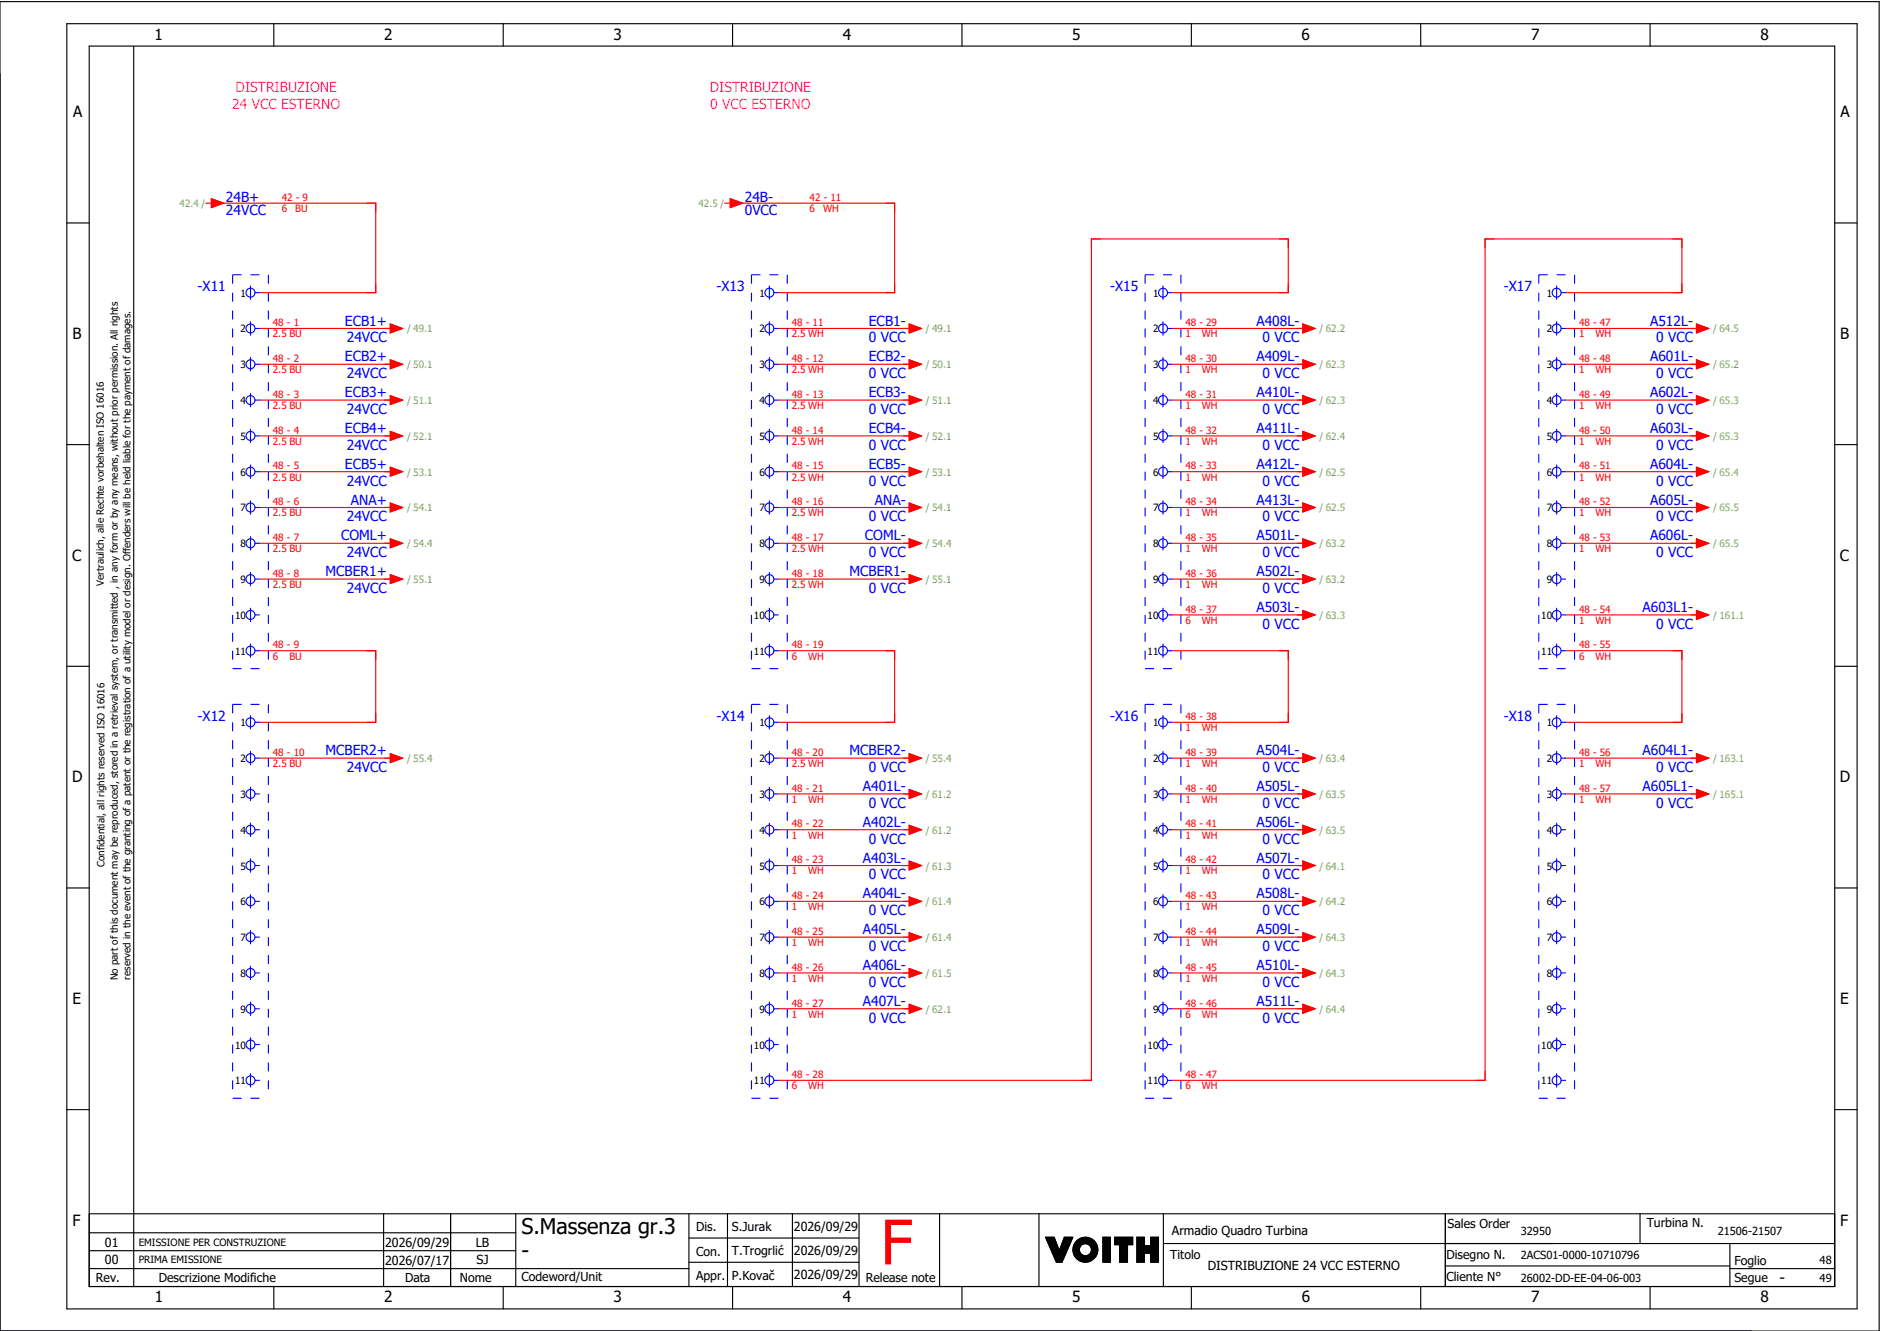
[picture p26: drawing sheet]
<svg xmlns="http://www.w3.org/2000/svg" width="421mm" height="297mm" viewBox="0 0 421 297" stroke-linecap="round" stroke-linejoin="round" font-family="sans-serif">
<defs><g id="words">
<text font-size="13.8" fill="#f00" x="196.9" y="282.5">F</text>
<g font-size="4.8">
<text x="116.6" y="275.8">S.Massenza gr.3</text>
<text x="116.6" y="281.1">-</text>
</g>
<g font-size="3.4">
<text x="34.5" y="9">1</text>
<text x="85.9" y="9">2</text>
<text x="137.1" y="9">3</text>
<text x="188.4" y="9">4</text>
<text x="239.7" y="9">5</text>
<text x="291" y="9">6</text>
<text x="342.3" y="9">7</text>
<text x="393.5" y="9">8</text>
<text x="16.3" y="26.2">A</text>
<text x="411.5" y="26.2">A</text>
<text x="16.2" y="75.8">B</text>
<text x="411.4" y="75.8">B</text>
<text x="16.1" y="125.3">C</text>
<text x="411.3" y="125.3">C</text>
<text x="16.1" y="174.8">D</text>
<text x="411.3" y="174.8">D</text>
<text x="16.2" y="224.4">E</text>
<text x="411.4" y="224.4">E</text>
<text x="16.2" y="273.9">F</text>
<text x="411.4" y="273.9">F</text>
<text x="397.8" y="286.6">-</text>
<text x="34.6" y="291">1</text>
<text x="85.9" y="291">2</text>
<text x="137.2" y="291">3</text>
<text x="188.4" y="291">4</text>
<text x="239.7" y="291">5</text>
<text x="291" y="291">6</text>
<text x="342.3" y="291">7</text>
<text x="393.6" y="291">8</text>
</g>
<g font-size="3.1" fill="#f0f">
<text x="52.7" y="20.5">DISTRIBUZIONE</text>
<text x="158.7" y="20.5">DISTRIBUZIONE</text>
<text x="51.9" y="24.3">24 VCC ESTERNO</text>
<text x="158.8" y="24.3">0 VCC ESTERNO</text>
</g>
<g font-size="3.1" fill="#00f">
<text x="50.5" y="45.1">24B+</text>
<text x="166.5" y="45.1">24B-</text>
<text x="50.5" y="48.1">24VCC</text>
<text x="166.5" y="48.1">0VCC</text>
<text x="44.2" y="65">-X11</text>
<text x="160.2" y="65">-X13</text>
<text x="248.2" y="65">-X15</text>
<text x="336.2" y="65">-X17</text>
<text x="77.1" y="72.8">ECB1+</text>
<text x="77.5" y="76.5">24VCC</text>
<text x="194.2" y="72.8">ECB1-</text>
<text x="194.2" y="76.5">0 VCC</text>
<text x="280.9" y="72.8">A408L-</text>
<text x="282.2" y="76.5">0 VCC</text>
<text x="368.9" y="72.8">A512L-</text>
<text x="370.2" y="76.5">0 VCC</text>
<text x="77.1" y="80.8">ECB2+</text>
<text x="194.2" y="80.8">ECB2-</text>
<text x="280.9" y="80.8">A409L-</text>
<text x="368.9" y="80.8">A601L-</text>
<text x="77.1" y="88.8">ECB3+</text>
<text x="77.5" y="84.5">24VCC</text>
<text x="194.2" y="88.8">ECB3-</text>
<text x="194.2" y="84.5">0 VCC</text>
<text x="280.9" y="88.8">A410L-</text>
<text x="282.2" y="84.5">0 VCC</text>
<text x="368.9" y="88.8">A602L-</text>
<text x="370.2" y="84.5">0 VCC</text>
<text x="77.5" y="92.5">24VCC</text>
<text x="194.2" y="92.5">0 VCC</text>
<text x="282.2" y="92.5">0 VCC</text>
<text x="370.2" y="92.5">0 VCC</text>
<text x="77.1" y="96.8">ECB4+</text>
<text x="77.5" y="100.5">24VCC</text>
<text x="194.2" y="96.8">ECB4-</text>
<text x="194.2" y="100.5">0 VCC</text>
<text x="280.9" y="96.8">A411L-</text>
<text x="282.2" y="100.5">0 VCC</text>
<text x="368.9" y="96.8">A603L-</text>
<text x="370.2" y="100.5">0 VCC</text>
<text x="77.1" y="104.8">ECB5+</text>
<text x="194.2" y="104.8">ECB5-</text>
<text x="280.9" y="104.8">A412L-</text>
<text x="368.9" y="104.8">A604L-</text>
<text x="77.5" y="108.5">24VCC</text>
<text x="78.4" y="112.8">ANA+</text>
<text x="194.2" y="108.5">0 VCC</text>
<text x="195.6" y="112.8">ANA-</text>
<text x="280.9" y="112.8">A413L-</text>
<text x="282.2" y="108.5">0 VCC</text>
<text x="368.9" y="112.8">A605L-</text>
<text x="370.2" y="108.5">0 VCC</text>
<text x="77.5" y="116.5">24VCC</text>
<text x="194.2" y="116.5">0 VCC</text>
<text x="282.2" y="116.5">0 VCC</text>
<text x="370.2" y="116.5">0 VCC</text>
<text x="76.2" y="120.8">COML+</text>
<text x="77.5" y="124.5">24VCC</text>
<text x="193.4" y="120.8">COML-</text>
<text x="194.2" y="124.5">0 VCC</text>
<text x="280.9" y="120.8">A501L-</text>
<text x="282.2" y="124.5">0 VCC</text>
<text x="368.9" y="120.8">A606L-</text>
<text x="370.2" y="124.5">0 VCC</text>
<text x="72.8" y="128.8">MCBER1+</text>
<text x="189.9" y="128.8">MCBER1-</text>
<text x="280.9" y="128.8">A502L-</text>
<text x="77.5" y="132.5">24VCC</text>
<text x="194.2" y="132.5">0 VCC</text>
<text x="280.9" y="136.8">A503L-</text>
<text x="282.2" y="132.5">0 VCC</text>
<text x="367.2" y="136.8">A603L1-</text>
<text x="282.2" y="140.5">0 VCC</text>
<text x="370.2" y="140.5">0 VCC</text>
<text x="44.2" y="161">-X12</text>
<text x="160.2" y="161">-X14</text>
<text x="248.2" y="161">-X16</text>
<text x="336.2" y="161">-X18</text>
<text x="72.8" y="168.8">MCBER2+</text>
<text x="77.5" y="172.5">24VCC</text>
<text x="189.9" y="168.8">MCBER2-</text>
<text x="194.2" y="172.5">0 VCC</text>
<text x="280.9" y="168.8">A504L-</text>
<text x="282.2" y="172.5">0 VCC</text>
<text x="367.2" y="168.8">A604L1-</text>
<text x="370.2" y="172.5">0 VCC</text>
<text x="192.9" y="176.8">A401L-</text>
<text x="280.9" y="176.8">A505L-</text>
<text x="367.2" y="176.8">A605L1-</text>
<text x="192.9" y="184.8">A402L-</text>
<text x="194.2" y="180.5">0 VCC</text>
<text x="280.9" y="184.8">A506L-</text>
<text x="282.2" y="180.5">0 VCC</text>
<text x="370.2" y="180.5">0 VCC</text>
<text x="194.2" y="188.5">0 VCC</text>
<text x="282.2" y="188.5">0 VCC</text>
<text x="192.9" y="192.8">A403L-</text>
<text x="194.2" y="196.5">0 VCC</text>
<text x="280.9" y="192.8">A507L-</text>
<text x="282.2" y="196.5">0 VCC</text>
<text x="192.9" y="200.8">A404L-</text>
<text x="280.9" y="200.8">A508L-</text>
<text x="192.9" y="208.8">A405L-</text>
<text x="194.2" y="204.5">0 VCC</text>
<text x="280.9" y="208.8">A509L-</text>
<text x="282.2" y="204.5">0 VCC</text>
<text x="194.2" y="212.5">0 VCC</text>
<text x="282.2" y="212.5">0 VCC</text>
<text x="192.9" y="216.8">A406L-</text>
<text x="194.2" y="220.5">0 VCC</text>
<text x="280.9" y="216.8">A510L-</text>
<text x="282.2" y="220.5">0 VCC</text>
<text x="192.9" y="224.8">A407L-</text>
<text x="280.9" y="224.8">A511L-</text>
<text x="194.2" y="228.5">0 VCC</text>
<text x="282.2" y="228.5">0 VCC</text>
</g>
<g font-size="2.8">
<text x="155.6" y="275.1">Dis.</text>
<text x="163.6" y="275.1">S.Jurak</text>
<text x="177.5" y="275">2026/09/29</text>
<text x="262" y="275.8">Armadio Quadro Turbina</text>
<text x="323.6" y="274.3">Sales Order</text>
<text x="368.1" y="274.2">Turbina N.</text>
<text x="23.4" y="278.6">01</text>
<text x="86.1" y="278.6">2026/09/29</text>
<text x="106.3" y="278.6">LB</text>
<text x="155.6" y="280.5">Con.</text>
<text x="163.6" y="280.5">T.Trogrlić</text>
<text x="177.5" y="280.4">2026/09/29</text>
<text x="261.6" y="281.3">Titolo</text>
<text x="323.4" y="281.2">Disegno N.</text>
<text x="21.4" y="286.5">Rev.</text>
<text x="23.4" y="282.5">00</text>
<text x="35.5" y="286.4">Descrizione Modifiche</text>
<text x="86.1" y="282.6">2026/07/17</text>
<text x="90.5" y="286.5">Data</text>
<text x="102.8" y="286.5">Nome</text>
<text x="106.5" y="282.5">SJ</text>
<text x="116.6" y="286.3">Codeword/Unit</text>
<text x="155.6" y="286">Appr.</text>
<text x="163.6" y="285.9">P.Kovač</text>
<text x="177.5" y="285.8">2026/09/29</text>
<text x="193.5" y="286.5">Release note</text>
<text x="270" y="283.8">DISTRIBUZIONE 24 VCC ESTERNO</text>
<text x="323.4" y="286.2">Cliente N°</text>
<text x="387.7" y="286.5">Segue</text>
<text x="387.7" y="282.6">Foglio</text>
</g>
<g font-size="2.5">
<text x="340" y="275.9">32950</text>
<text x="384" y="275.9">21506-21507</text>
<text x="340" y="281.4">2ACS01-0000-10710796</text>
<text x="340" y="286.4">26002-DD-EE-04-06-003</text>
<text x="406.8" y="282.4">48</text>
<text x="406.8" y="286.4">49</text>
</g>
<g font-size="2.2" fill="#7ca552">
<text x="40.2" y="46.3">42.4 /</text>
<text x="156.2" y="46.3">42.5 /</text>
<text x="91" y="74.3">/ 49.1</text>
<text x="207" y="74.3">/ 49.1</text>
<text x="295" y="74.3">/ 62.2</text>
<text x="383" y="74.3">/ 64.5</text>
<text x="91" y="82.3">/ 50.1</text>
<text x="207" y="82.3">/ 50.1</text>
<text x="295" y="82.3">/ 62.3</text>
<text x="383" y="82.3">/ 65.2</text>
<text x="91" y="90.3">/ 51.1</text>
<text x="207" y="90.3">/ 51.1</text>
<text x="295" y="90.3">/ 62.3</text>
<text x="383" y="90.3">/ 65.3</text>
<text x="91" y="98.3">/ 52.1</text>
<text x="207" y="98.3">/ 52.1</text>
<text x="295" y="98.3">/ 62.4</text>
<text x="383" y="98.3">/ 65.3</text>
<text x="91" y="106.3">/ 53.1</text>
<text x="207" y="106.3">/ 53.1</text>
<text x="295" y="106.3">/ 62.5</text>
<text x="383" y="106.3">/ 65.4</text>
<text x="91" y="114.3">/ 54.1</text>
<text x="207" y="114.3">/ 54.1</text>
<text x="295" y="114.3">/ 62.5</text>
<text x="383" y="114.3">/ 65.5</text>
<text x="91" y="122.3">/ 54.4</text>
<text x="207" y="122.3">/ 54.4</text>
<text x="295" y="122.3">/ 63.2</text>
<text x="383" y="122.3">/ 65.5</text>
<text x="91" y="130.3">/ 55.1</text>
<text x="207" y="130.3">/ 55.1</text>
<text x="295" y="130.3">/ 63.2</text>
<text x="295" y="138.3">/ 63.3</text>
<text x="383" y="138.3">/ 161.1</text>
<text x="91" y="170.3">/ 55.4</text>
<text x="207" y="170.3">/ 55.4</text>
<text x="295" y="170.3">/ 63.4</text>
<text x="383" y="170.3">/ 163.1</text>
<text x="207" y="178.3">/ 61.2</text>
<text x="295" y="178.3">/ 63.5</text>
<text x="383" y="178.3">/ 165.1</text>
<text x="207" y="186.3">/ 61.2</text>
<text x="295" y="186.3">/ 63.5</text>
<text x="207" y="194.3">/ 61.3</text>
<text x="295" y="194.3">/ 64.1</text>
<text x="207" y="202.3">/ 61.4</text>
<text x="295" y="202.3">/ 64.2</text>
<text x="207" y="210.3">/ 61.4</text>
<text x="295" y="210.3">/ 64.3</text>
<text x="207" y="218.3">/ 61.5</text>
<text x="295" y="218.3">/ 64.3</text>
<text x="207" y="226.3">/ 62.1</text>
<text x="295" y="226.3">/ 64.4</text>
</g>
<g font-size="2.2" fill="#f00">
<text x="63" y="44.9">42 - 9</text>
<text x="63" y="47.4">6</text>
<text x="66" y="47.4">BU</text>
<text x="181" y="44.9">42 - 11</text>
<text x="181" y="47.4">6</text>
<text x="184" y="47.4">WH</text>
<text x="61" y="72.9">48 - 1</text>
<text x="61" y="75.4">2.5 BU</text>
<text x="177" y="72.9">48 - 11</text>
<text x="177" y="75.4">2.5 WH</text>
<text x="265" y="72.9">48 - 29</text>
<text x="265" y="75.4">1</text>
<text x="268.7" y="75.4">WH</text>
<text x="353" y="72.9">48 - 47</text>
<text x="353" y="75.4">1</text>
<text x="356.7" y="75.4">WH</text>
<text x="61" y="80.9">48 - 2</text>
<text x="61" y="83.4">2.5 BU</text>
<text x="177" y="80.9">48 - 12</text>
<text x="177" y="83.4">2.5 WH</text>
<text x="265" y="80.9">48 - 30</text>
<text x="265" y="83.4">1</text>
<text x="268.7" y="83.4">WH</text>
<text x="353" y="80.9">48 - 48</text>
<text x="353" y="83.4">1</text>
<text x="356.7" y="83.4">WH</text>
<text x="61" y="88.9">48 - 3</text>
<text x="177" y="88.9">48 - 13</text>
<text x="265" y="88.9">48 - 31</text>
<text x="353" y="88.9">48 - 49</text>
<text x="61" y="91.4">2.5 BU</text>
<text x="177" y="91.4">2.5 WH</text>
<text x="265" y="91.4">1</text>
<text x="268.7" y="91.4">WH</text>
<text x="353" y="91.4">1</text>
<text x="356.7" y="91.4">WH</text>
<text x="61" y="96.9">48 - 4</text>
<text x="61" y="99.4">2.5 BU</text>
<text x="177" y="96.9">48 - 14</text>
<text x="177" y="99.4">2.5 WH</text>
<text x="265" y="96.9">48 - 32</text>
<text x="265" y="99.4">1</text>
<text x="268.7" y="99.4">WH</text>
<text x="353" y="96.9">48 - 50</text>
<text x="353" y="99.4">1</text>
<text x="356.7" y="99.4">WH</text>
<text x="61" y="104.9">48 - 5</text>
<text x="61" y="107.4">2.5 BU</text>
<text x="177" y="104.9">48 - 15</text>
<text x="177" y="107.4">2.5 WH</text>
<text x="265" y="104.9">48 - 33</text>
<text x="265" y="107.4">1</text>
<text x="268.7" y="107.4">WH</text>
<text x="353" y="104.9">48 - 51</text>
<text x="353" y="107.4">1</text>
<text x="356.7" y="107.4">WH</text>
<text x="61" y="112.9">48 - 6</text>
<text x="177" y="112.9">48 - 16</text>
<text x="265" y="112.9">48 - 34</text>
<text x="353" y="112.9">48 - 52</text>
<text x="61" y="115.4">2.5 BU</text>
<text x="177" y="115.4">2.5 WH</text>
<text x="265" y="115.4">1</text>
<text x="268.7" y="115.4">WH</text>
<text x="353" y="115.4">1</text>
<text x="356.7" y="115.4">WH</text>
<text x="61" y="120.9">48 - 7</text>
<text x="61" y="123.4">2.5 BU</text>
<text x="177" y="120.9">48 - 17</text>
<text x="177" y="123.4">2.5 WH</text>
<text x="265" y="120.9">48 - 35</text>
<text x="265" y="123.4">1</text>
<text x="268.7" y="123.4">WH</text>
<text x="353" y="120.9">48 - 53</text>
<text x="353" y="123.4">1</text>
<text x="356.7" y="123.4">WH</text>
<text x="61" y="128.9">48 - 8</text>
<text x="61" y="131.4">2.5 BU</text>
<text x="177" y="128.9">48 - 18</text>
<text x="177" y="131.4">2.5 WH</text>
<text x="265" y="128.9">48 - 36</text>
<text x="265" y="131.4">1</text>
<text x="268.7" y="131.4">WH</text>
<text x="265" y="136.9">48 - 37</text>
<text x="353" y="136.9">48 - 54</text>
<text x="265" y="139.4">6</text>
<text x="268.7" y="139.4">WH</text>
<text x="353" y="139.4">1</text>
<text x="356.7" y="139.4">WH</text>
<text x="61" y="144.9">48 - 9</text>
<text x="61" y="147.4">6</text>
<text x="64.7" y="147.4">BU</text>
<text x="177" y="144.9">48 - 19</text>
<text x="177" y="147.4">6</text>
<text x="180.7" y="147.4">WH</text>
<text x="353" y="144.9">48 - 55</text>
<text x="353" y="147.4">6</text>
<text x="356.7" y="147.4">WH</text>
<text x="265" y="160.9">48 - 38</text>
<text x="265" y="163.4">1</text>
<text x="268.7" y="163.4">WH</text>
<text x="61" y="168.9">48 - 10</text>
<text x="61" y="171.4">2.5 BU</text>
<text x="177" y="168.9">48 - 20</text>
<text x="177" y="171.4">2.5 WH</text>
<text x="265" y="168.9">48 - 39</text>
<text x="265" y="171.4">1</text>
<text x="268.7" y="171.4">WH</text>
<text x="353" y="168.9">48 - 56</text>
<text x="353" y="171.4">1</text>
<text x="356.7" y="171.4">WH</text>
<text x="177" y="176.9">48 - 21</text>
<text x="177" y="179.4">1</text>
<text x="180.7" y="179.4">WH</text>
<text x="265" y="176.9">48 - 40</text>
<text x="265" y="179.4">1</text>
<text x="268.7" y="179.4">WH</text>
<text x="353" y="176.9">48 - 57</text>
<text x="353" y="179.4">1</text>
<text x="356.7" y="179.4">WH</text>
<text x="177" y="184.9">48 - 22</text>
<text x="265" y="184.9">48 - 41</text>
<text x="177" y="187.4">1</text>
<text x="180.7" y="187.4">WH</text>
<text x="265" y="187.4">1</text>
<text x="268.7" y="187.4">WH</text>
<text x="177" y="192.9">48 - 23</text>
<text x="177" y="195.4">1</text>
<text x="180.7" y="195.4">WH</text>
<text x="265" y="192.9">48 - 42</text>
<text x="265" y="195.4">1</text>
<text x="268.7" y="195.4">WH</text>
<text x="177" y="200.9">48 - 24</text>
<text x="177" y="203.4">1</text>
<text x="180.7" y="203.4">WH</text>
<text x="265" y="200.9">48 - 43</text>
<text x="265" y="203.4">1</text>
<text x="268.7" y="203.4">WH</text>
<text x="177" y="208.9">48 - 25</text>
<text x="265" y="208.9">48 - 44</text>
<text x="177" y="211.4">1</text>
<text x="180.7" y="211.4">WH</text>
<text x="265" y="211.4">1</text>
<text x="268.7" y="211.4">WH</text>
<text x="177" y="216.9">48 - 26</text>
<text x="177" y="219.4">1</text>
<text x="180.7" y="219.4">WH</text>
<text x="265" y="216.9">48 - 45</text>
<text x="265" y="219.4">1</text>
<text x="268.7" y="219.4">WH</text>
<text x="177" y="224.9">48 - 27</text>
<text x="177" y="227.4">1</text>
<text x="180.7" y="227.4">WH</text>
<text x="265" y="224.9">48 - 46</text>
<text x="265" y="227.4">6</text>
<text x="268.7" y="227.4">WH</text>
<text x="177" y="240.9">48 - 28</text>
<text x="177" y="243.4">6</text>
<text x="180.7" y="243.4">WH</text>
<text x="265" y="240.9">48 - 47</text>
<text x="265" y="243.4">6</text>
<text x="268.7" y="243.4">WH</text>
</g>
<g font-size="2.2">
<text x="53.8" y="66.3">1</text>
<text x="169.8" y="66.3">1</text>
<text x="257.8" y="66.3">1</text>
<text x="345.8" y="66.3">1</text>
<text x="53.8" y="74.3">2</text>
<text x="169.8" y="74.3">2</text>
<text x="257.8" y="74.3">2</text>
<text x="345.8" y="74.3">2</text>
<text x="53.8" y="82.3">3</text>
<text x="169.8" y="82.3">3</text>
<text x="257.8" y="82.3">3</text>
<text x="345.8" y="82.3">3</text>
<text x="53.8" y="90.3">4</text>
<text x="169.8" y="90.3">4</text>
<text x="257.8" y="90.3">4</text>
<text x="345.8" y="90.3">4</text>
<text x="53.8" y="98.3">5</text>
<text x="169.8" y="98.3">5</text>
<text x="257.8" y="98.3">5</text>
<text x="345.8" y="98.3">5</text>
<text x="53.8" y="106.3">6</text>
<text x="169.8" y="106.3">6</text>
<text x="257.8" y="106.3">6</text>
<text x="345.8" y="106.3">6</text>
<text x="53.8" y="114.3">7</text>
<text x="169.8" y="114.3">7</text>
<text x="257.8" y="114.3">7</text>
<text x="345.8" y="114.3">7</text>
<text x="53.8" y="122.3">8</text>
<text x="169.8" y="122.3">8</text>
<text x="257.8" y="122.3">8</text>
<text x="345.8" y="122.3">8</text>
<text x="23.2" y="130.9" transform="rotate(-90 23.2 130.9)">Vertraulich, alle Rechte vorbehalten ISO 16016</text>
<text x="53.8" y="130.3">9</text>
<text x="169.8" y="130.3">9</text>
<text x="257.8" y="130.3">9</text>
<text x="345.8" y="130.3">9</text>
<text x="52.6" y="138.3">10</text>
<text x="168.6" y="138.3">10</text>
<text x="256.6" y="138.3">10</text>
<text x="344.6" y="138.3">10</text>
<text x="52.6" y="146.3">11</text>
<text x="168.6" y="146.3">11</text>
<text x="256.6" y="146.3">11</text>
<text x="344.6" y="146.3">11</text>
<text x="53.8" y="162.3">1</text>
<text x="169.8" y="162.3">1</text>
<text x="257.8" y="162.3">1</text>
<text x="345.8" y="162.3">1</text>
<text x="53.8" y="170.3">2</text>
<text x="169.8" y="170.3">2</text>
<text x="257.8" y="170.3">2</text>
<text x="345.8" y="170.3">2</text>
<text x="53.8" y="178.3">3</text>
<text x="169.8" y="178.3">3</text>
<text x="257.8" y="178.3">3</text>
<text x="345.8" y="178.3">3</text>
<text x="53.8" y="186.3">4</text>
<text x="169.8" y="186.3">4</text>
<text x="257.8" y="186.3">4</text>
<text x="345.8" y="186.3">4</text>
<text x="23.4" y="193.7" transform="rotate(-90 23.4 193.7)">Confidential, all rights reserved ISO 16016</text>
<text x="53.8" y="194.3">5</text>
<text x="169.8" y="194.3">5</text>
<text x="257.8" y="194.3">5</text>
<text x="345.8" y="194.3">5</text>
<text x="53.8" y="202.3">6</text>
<text x="169.8" y="202.3">6</text>
<text x="257.8" y="202.3">6</text>
<text x="345.8" y="202.3">6</text>
<text x="53.8" y="210.3">7</text>
<text x="169.8" y="210.3">7</text>
<text x="257.8" y="210.3">7</text>
<text x="345.8" y="210.3">7</text>
<text x="26.4" y="219" transform="rotate(-90 26.4 219)">No part of this document may be reproduced, stored in a retrieval system, or transmitted , in any form or by any means, without prior permission. All rights</text>
<text x="29.2" y="218.9" transform="rotate(-90 29.2 218.9)">reserved in the event of the granting of a patent or the registration of a utility model or design. Offenders will be held liable for the payment of damages.</text>
<text x="53.8" y="218.3">8</text>
<text x="169.8" y="218.3">8</text>
<text x="257.8" y="218.3">8</text>
<text x="345.8" y="218.3">8</text>
<text x="53.8" y="226.3">9</text>
<text x="169.8" y="226.3">9</text>
<text x="257.8" y="226.3">9</text>
<text x="345.8" y="226.3">9</text>
<text x="52.6" y="234.3">10</text>
<text x="168.6" y="234.3">10</text>
<text x="256.6" y="234.3">10</text>
<text x="344.6" y="234.3">10</text>
<text x="52.6" y="242.3">11</text>
<text x="168.6" y="242.3">11</text>
<text x="256.6" y="242.3">11</text>
<text x="344.6" y="242.3">11</text>
<text x="31" y="278.3">EMISSIONE PER CONSTRUZIONE</text>
<text x="31" y="282.3">PRIMA EMISSIONE</text>
</g>
</g></defs>
<g fill="none" stroke="#000" stroke-width=".25">
<path d="M0 .4h420.1v297h-420.1zM14.9 5.3h400.3v287.2h-400.3zM19.9 10.3h390.3v277.2h-390.3zM29.9 10.4v277.1M61.2 5.3v5M112.5 5.3v5M163.8 5.3v5M215.1 5.3v5M266.3 5.3v5M317.6 5.3v5M368.9 5.3v5M14.9 49.8h5"/>
<path d="M410.2 49.8h5M14.9 99.3h5M410.2 99.3h5M14.9 148.9h5M410.2 148.9h5M14.9 198.4h5M410.2 198.4h5M14.9 247.9h5M410.2 247.9h5M19.9 271.2h390.3M19.9 279.5h95.4M19.9 275.4h95.4"/>
<path d="M85.8 271.2v16.3M100.7 271.2v16.3M115.3 271.2v16.3M154 271.2v16.3M154 276.6h38M162.6 271.2v16.3M177.2 271.2v16.3M192 271.2v16.3M210.1 271.2v16.3M232.3 271.1v16.3M233.7 276.4h2l1.1 3 1.1-3h1.9l-2.4 5.6h-1.2zM233.8 276.4l-.1 .1"/>
<path d="M233.9 276.4l-.1 .2M234.1 276.4l-.3 .3M234.2 276.4l-.3 .4M234.4 276.4l-.5 .5M234.5 276.4l-.5 .6M234.7 276.4l-.7 .7M234.8 276.4l-.7 .8M235 276.4l-.9 .9M235.1 276.4l-.9 1M235.3 276.4l-1.1 1.1M235.4 276.4l-1.2 1.2M235.6 276.4l-1.3 1.3"/>
<path d="M235.7 276.5l-1.4 1.3M235.7 276.6l-1.3 1.3M235.8 276.7l-1.4 1.3M235.8 276.8l-1.3 1.3M235.9 276.9l-1.4 1.4M235.9 277l-1.3 1.4M235.9 277.1l-1.3 1.4M236 277.3l-1.3 1.3M236 277.4l-1.3 1.3M236.1 277.5l-1.3 1.3M236.1 277.6l-1.3 1.3M236.1 277.7l-1.3 1.3"/>
<path d="M236.2 277.8l-1.3 1.3M236.2 277.9l-1.3 1.3M236.3 278l-1.3 1.3M236.3 278.1l-1.3 1.3M236.3 278.2l-1.2 1.3M236.4 278.3l-1.3 1.3M236.4 278.4l-1.2 1.3M236.5 278.6l-1.3 1.2M236.5 278.7l-1.2 1.2M236.6 278.8l-1.3 1.2M236.6 278.9l-1.3 1.2M236.6 279l-1.2 1.2"/>
<path d="M236.7 279.1l-1.3 1.2M236.7 279.2l-1.2 1.3M236.8 279.3l-1.3 1.3M238 276.4l-.1 .1M238.1 276.4l-.3 .4M238.3 276.4l-.6 .6M238.4 279.8l-2.2 2.2M238.4 276.4l-.8 .8M238.5 279.5l-2.4 2.4M238.6 276.4l-1.1 1.1M238.6 279.3l-2.5 2.5M238.7 279l-2.7 2.7"/>
<path d="M238.7 276.4l-1.2 1.3M238.8 278.7l-2.8 2.9M238.9 276.4l-1.5 1.6M239 278.5l-3.1 3M239 276.4l-1.7 1.8M239.1 278.2l-3.2 3.2M239.2 276.4l-2 2.1M239.2 277.9l-3.4 3.4M239.3 277.7l-3.5 3.5M239.3 276.4l-2.2 2.3M239.4 277.4l-3.6 3.7M239.5 276.4l-2.5 2.5"/>
<path d="M239.5 277.1l-3.8 3.9M239.6 276.4l-2.7 2.8M239.7 276.9l-4 4M239.8 276.6l-4.2 4.2M239.8 276.4l-4.2 4.3M241.1 276.9l-.8 .8M241.3 279.3l-1.2 1.1M241.3 279.1l-1.2 1.2M241.3 279.4l-1.1 1.1M241.3 278.9l-1.3 1.3M241.3 279.5l-1.1 1.1M241.4 279.7l-1.1 1"/>
<path d="M241.4 278.7l-1.4 1.4M241.4 279.8l-1 1M241.4 276.7l-1.3 1.3M241.5 279.9l-1.1 1M241.5 280l-1 1M241.7 276.6l-1.7 1.7M241.9 276.5l-1.9 2M242.1 276.5l-2.2 2.2M242.3 276.5l-2.4 2.4M242.5 276.4l-2.6 2.6M242.6 276.4l-2.7 2.8M242.8 276.4l-2.9 3"/>
<path d="M242.9 276.5l-3 3M243 276.5l-3.1 3.1M243.2 276.5l-3.3 3.3M243.3 276.5l-3.4 3.4M243.4 276.6l-3.4 3.4M243.5 276.6l-1.4 1.4M243.6 276.6l-1.3 1.3M243.7 276.7l-1.2 1.2M243.9 276.7l-1.2 1.2M244 276.8l-1.2 1.1M244 276.8l-1.1 1.1M244.1 276.9l-1 1.1"/>
<path d="M244.2 276.9l-1 1.1M244.3 277l-1 1M244.4 277.1l-1 1M244.5 277.1l-1 1.1M244.6 277.2l-1.1 1M244.6 277.3l-1 1M244.7 277.4l-1 1M244.8 277.4l-1 1.1M244.8 277.5l-1 1.1M244.9 277.6l-1 1.1M245 277.7l-1.1 1.1M245 277.8l-1.1 1.1"/>
<path d="M245.1 277.9l-1.1 1.1M245.1 278l-1.1 1.1M245.2 278.1l-1.2 1.2M245.2 278.2l-1.2 1.3M245.3 278.3l-1.4 1.4M245.3 278.4l-1.5 1.5M245.3 278.5l-3.4 3.4M245.4 279.9l-2.1 2M245.4 278.7l-3.3 3.3M245.4 279.7l-2.3 2.3M245.4 278.8l-3.2 3.2M245.4 278.9l-3.1 3.1"/>
<path d="M245.4 279.5l-2.5 2.5M245.4 279.1l-2.9 2.9M245.4 279.4l-2.6 2.6M245.4 279.2l-2.8 2.8M246.6 276.4h1.6v5.6h-1.6zM246.6 276.4v.1M246.8 276.4l-.2 .3M246.9 276.4l-.3 .4M247.1 276.4l-.5 .6M247.2 276.4l-.6 .7M247.4 276.4l-.8 .9M247.5 276.4l-.9 1"/>
<path d="M247.7 276.4l-1.1 1.2M247.8 276.4l-1.2 1.3M248 276.4l-1.4 1.5M248.1 276.4l-1.5 1.6M248.2 280l-1.6 1.6M248.2 279.8l-1.6 1.7M248.2 279.7l-1.6 1.6M248.2 279.5l-1.6 1.7M248.2 279.4l-1.6 1.6M248.2 277.4l-1.6 1.7M248.2 277.3l-1.6 1.6M248.2 277.1l-1.6 1.7"/>
<path d="M248.2 277l-1.6 1.6M248.2 276.8l-1.6 1.7M248.2 276.7l-1.6 1.6M248.2 276.5l-1.6 1.7M248.2 278l-1.6 1.7M248.2 277.9l-1.6 1.6M248.2 277.7l-1.6 1.7M248.2 277.6l-1.6 1.6M248.2 279.1l-1.6 1.6M248.2 278.9l-1.6 1.7M248.2 278.8l-1.6 1.6M248.2 278.6l-1.6 1.7"/>
<path d="M248.2 278.5l-1.6 1.6M248.2 278.3l-1.6 1.7M248.2 278.2l-1.6 1.6M248.2 279.2l-1.6 1.7M249.2 276.4v.1M249.4 276.4l-.2 .2M249.5 276.4l-.3 .4M249.7 276.4l-.5 .5M249.8 276.4l-.6 .7M250 276.4l-.8 .8M250.1 276.4l-.9 1M250.3 278.1h-1.1v-1.7h4v1.7h-1.1v3.9h-1.8"/>
<path d="M250.3 278.1v3.9M250.3 276.4l-1.1 1.2M250.4 276.4l-1.2 1.3M250.6 276.4l-1.4 1.5M250.7 276.4l-1.5 1.6M250.9 276.4l-1.7 1.7M251 276.4l-1.6 1.7M251.2 276.4l-1.7 1.7M251.3 276.4l-1.6 1.7M251.5 276.4l-1.7 1.7M251.6 276.4l-1.6 1.7M251.8 276.4l-1.7 1.7"/>
<path d="M251.9 276.4l-1.6 1.7M252.1 279.9l-1.8 1.8M252.1 279.8l-1.8 1.8M252.1 278.6l-1.8 1.8M252.1 278.4l-1.8 1.8M252.1 278.3l-1.8 1.8M252.1 279.2l-1.8 1.8M252.1 279l-1.8 1.8M252.1 278.9l-1.8 1.8M252.1 278.7l-1.8 1.8M252.1 279.3l-1.8 1.8M252.1 279.6l-1.8 1.8"/>
<path d="M252.1 279.5l-1.8 1.8M252.1 276.4l-1.8 1.9M252.2 276.4l-1.9 2M252.4 276.4l-2.1 2.2M252.5 276.4l-2.2 2.3M252.7 276.4l-2.4 2.5M252.8 276.4l-2.5 2.6M253 276.4l-2.7 2.8M253.1 276.4l-2.8 2.9M253.2 277.4l-.7 .7M253.2 276.7l-2.9 2.9M253.2 276.5l-2.9 3"/>
<path d="M253.2 277.3l-.8 .8M253.2 277.1l-1 1M253.2 277l-2.9 2.9M253.2 276.8l-2.9 3M253.2 278l-.1 .1M253.2 277.9l-.2 .2M253.2 277.7l-.4 .4M253.2 277.6l-.5 .5M254.2 276.4v.1M254.3 276.4l-.1 .2M254.5 276.4l-.3 .4M254.6 276.4l-.4 .5"/>
<path d="M254.8 276.4l-.6 .7M254.9 276.4l-.7 .8M255.1 276.4l-.9 1M255.2 276.4l-1 1.1M255.4 276.4l-1.2 1.3M255.5 276.4l-1.3 1.4M255.7 276.4l-1.5 1.6M255.8 277.5l-1.6 1.7M255.8 277.4l-1.6 1.6M255.8 277.2l-1.6 1.7M255.8 277.1l-1.6 1.6M255.8 276.9l-1.6 1.7"/>
<path d="M255.8 276.8l-1.6 1.6M255.8 276.6l-1.6 1.7M255.8 276.5l-1.6 1.6M255.8 276.4v1.9M255.8 276.4h-1.6v5.6h1.6v-2h1.4M255.8 278.3h1.4v-1.9h1.8v5.6h-1.8v-2M255.8 278l-1.6 1.6M255.8 277.8l-1.6 1.7M255.8 277.7l-1.6 1.6M255.8 278.3l-1.6 1.6M255.8 278.1l-1.6 1.7M255.9 278.3l-1.7 1.8"/>
<path d="M256.1 278.3l-1.9 1.9M256.2 278.3l-2 2.1M256.4 278.3l-2.2 2.2M256.5 278.3l-2.3 2.4M256.7 278.3l-2.5 2.5M256.8 278.3l-2.6 2.7M257 278.3l-2.8 2.8M257.1 278.3l-2.9 3M257.3 276.4l-.1 .2M257.5 276.4l-.3 .3M257.6 276.4l-.4 .5M257.8 276.4l-.6 .6"/>
<path d="M257.9 276.4l-.7 .8M258.1 276.4l-.9 .9M258.2 276.4l-1 1.1M258.4 276.4l-1.2 1.2M258.5 276.4l-1.3 1.4M258.7 276.4l-1.5 1.5M258.8 276.4l-1.6 1.7M259 276.5l-1.8 1.7M259 277.5l-2.5 2.5M259 277.4l-2.7 2.6M259 277.1l-3 2.9M259 276.9l-3.1 3.1"/>
<path d="M259 277.2l-2.8 2.8M259 276.8l-4.8 4.8M259 276.6l-4.8 4.8M259 279l-1.8 1.8M259 278.9l-1.8 1.7M259 278.7l-1.8 1.8M259 278.6l-1.8 1.7M259 278.4l-1.8 1.8M259 278.3l-1.8 1.7M259 278.1l-1.9 1.9M259 278l-2.1 2M259 277.8l-2.2 2.2"/>
<path d="M259 277.7l-2.4 2.3M259 279.3l-1.8 1.8M259 279.2l-1.8 1.7M259 279.9l-1.8 1.8M259 279.8l-1.8 1.7M259 279.6l-1.8 1.8M259 279.5l-1.8 1.7M260.1 271.2v16.3M260.1 277.9h150.1M323.1 271.2v16.3M366.6 271.2v6.7M386.7 277.9v9.6"/>
<path d="M19.9 283.5h134.1M61.2 287.5v5M112.5 287.5v5M154 282h38M163.8 287.5v5M215.1 287.5v5M237.5 281.9l-.1 .1M237.6 281.7l-.4 .3M237.7 281.4l-.6 .6M237.8 281.1l-.9 .9M237.9 280.9l-1.1 1.1M238 280.6l-1.4 1.4"/>
<path d="M238.2 280.3l-1.7 1.7M238.3 280.1l-2 1.9M241.6 280l-1 1.1M241.6 280.1l-1 1M241.7 280.2l-1 1M241.8 280.3l-1 1M241.9 280.3l-1 1.1M242 280.4l-1.1 1M242.1 280.4l-1.1 1.1M242.2 280.5l-1.1 1.1M242.3 280.5l-1.1 1.1M242.4 280.6l-1.1 1.1"/>
<path d="M242.6 280.6l-1.2 1.1M242.7 280.6l-1.2 1.2M242.9 280.6l-1.3 1.2M243.1 280.5l-1.4 1.4M243.3 280.4l-1.5 1.5M245.1 280.6l-1.1 1M245.2 280.3l-1.5 1.5M245.3 280.1l-1.8 1.8M248.2 281.3l-.7 .7M248.2 281.2l-.8 .8M248.2 281l-1 1M248.2 281.5l-.5 .5"/>
<path d="M248.2 281.9l-.1 .1M248.2 281.8l-.2 .2M248.2 281.6l-.4 .4M248.2 280.9l-1.1 1.1M248.2 280.7l-1.3 1.3M248.2 280.6l-1.4 1.4M248.2 280.4l-1.6 1.6M248.2 280.3l-1.6 1.6M248.2 280.1l-1.6 1.7M252.1 281.3l-.8 .7M252.1 281.1l-.9 .9M252.1 281l-1.1 1"/>
<path d="M252.1 280.8l-1.2 1.2M252.1 280.7l-1.4 1.3M252.1 280.5l-1.5 1.5M252.1 280.4l-1.7 1.6M252.1 280.2l-1.8 1.8M252.1 281.4l-.6 .6M252.1 281.9l-.2 .1M252.1 281.7l-.3 .3M252.1 281.6l-.5 .4M252.1 280.1l-1.8 1.8M255.8 280.7l-1.3 1.3M255.8 280.5l-1.5 1.5"/>
<path d="M255.8 280.2l-1.6 1.7M255.8 280.1l-1.6 1.6M255.8 280.4l-1.6 1.6M255.8 281.9l-.1 .1M255.8 281.7l-.3 .3M255.8 281.6l-.4 .4M255.8 281.4l-.6 .6M255.8 281.3l-.7 .7M255.8 281.1l-.9 .9M255.8 281l-1 1M255.8 280.8l-1.2 1.2M259 281.9l-.2 .1"/>
<path d="M259 281.7l-.3 .3M259 281.6l-.5 .4M259 281.4l-.6 .6M259 281.3l-.8 .7M259 281.1l-.9 .9M259 281l-1.1 1M259 280.8l-1.2 1.2M259 280.7l-1.4 1.3M259 280.5l-1.5 1.5M259 280.4l-1.7 1.6M259 280.2l-1.8 1.8M259 280.1l-1.8 1.7"/>
<path d="M266.3 287.5v5M317.6 287.5v5M323.1 282.9h63.6M368.9 287.5v5M386.7 283.5h23.5"/>
<circle cx="242.6" cy="279.2" r="1.35"/>
<circle cx="242.6" cy="279.2" r="2.79"/>
</g>
<g fill="none" stroke="#f00" stroke-width=".25">
<path d="M46 45.4h1.2M47.2 44.4l2.8 1-2.8 1zM48 45.4h36v20h-26M162 45.4h1.3M163.3 44.4l2.7 1-2.7 1zM164 45.4h36v20h-26M58 73.4h30M87.3 72.4l2.7 1-2.7 1zM174 73.4h30M203.3 72.4l2.7 1-2.7 1zM262 65.4h26v-12h-44v188h-70M262 73.4h30"/>
<path d="M291.3 72.4l2.7 1-2.7 1zM350 65.4h26v-12h-44v188h-70M350 73.4h30M379.3 72.4l2.7 1-2.7 1zM58 81.4h30M58 89.4h30M58 97.4h30M87.3 80.4l2.7 1-2.7 1zM87.3 88.4l2.7 1-2.7 1zM87.3 96.4l2.7 1-2.7 1zM174 81.4h30M174 89.4h30"/>
<path d="M174 97.4h30M203.3 80.4l2.7 1-2.7 1zM203.3 88.4l2.7 1-2.7 1zM203.3 96.4l2.7 1-2.7 1zM262 81.4h30M262 89.4h30M262 97.4h30M291.3 80.4l2.7 1-2.7 1zM291.3 88.4l2.7 1-2.7 1zM291.3 96.4l2.7 1-2.7 1zM350 81.4h30M350 89.4h30"/>
<path d="M350 97.4h30M379.3 80.4l2.7 1-2.7 1zM379.3 88.4l2.7 1-2.7 1zM379.3 96.4l2.7 1-2.7 1zM58 105.4h30M58 113.4h30M87.3 104.4l2.7 1-2.7 1zM87.3 112.4l2.7 1-2.7 1zM174 105.4h30M174 113.4h30M203.3 104.4l2.7 1-2.7 1zM203.3 112.4l2.7 1-2.7 1z"/>
<path d="M262 105.4h30M262 113.4h30M291.3 104.4l2.7 1-2.7 1zM291.3 112.4l2.7 1-2.7 1zM350 105.4h30M350 113.4h30M379.3 104.4l2.7 1-2.7 1zM379.3 112.4l2.7 1-2.7 1zM58 121.4h30M58 129.4h30M87.3 120.4l2.7 1-2.7 1zM87.3 128.4l2.7 1-2.7 1z"/>
<path d="M174 121.4h30M174 129.4h30M203.3 120.4l2.7 1-2.7 1zM203.3 128.4l2.7 1-2.7 1zM262 121.4h30M262 129.4h30M262 137.4h30M291.3 120.4l2.7 1-2.7 1zM291.3 128.4l2.7 1-2.7 1zM291.3 136.4l2.7 1-2.7 1zM350 121.4h30M350 137.4h30"/>
<path d="M379.3 120.4l2.7 1-2.7 1zM379.3 136.4l2.7 1-2.7 1zM58 145.4h26v16h-26M174 145.4h26v16h-26M262 145.4h26v16h-26M350 145.4h26v16h-26M58 169.4h30M87.3 168.4l2.7 1-2.7 1zM174 169.4h30M174 177.4h30M203.3 176.4l2.7 1-2.7 1zM203.3 168.4l2.7 1-2.7 1z"/>
<path d="M262 169.4h30M262 177.4h30M291.3 168.4l2.7 1-2.7 1zM291.3 176.4l2.7 1-2.7 1zM350 169.4h30M350 177.4h30M379.3 168.4l2.7 1-2.7 1zM379.3 176.4l2.7 1-2.7 1zM174 185.4h30M174 193.4h30M203.3 184.4l2.7 1-2.7 1zM203.3 192.4l2.7 1-2.7 1z"/>
<path d="M262 185.4h30M262 193.4h30M291.3 184.4l2.7 1-2.7 1zM291.3 192.4l2.7 1-2.7 1zM174 201.4h30M174 209.4h30M174 217.4h30M203.3 200.4l2.7 1-2.7 1zM203.3 208.4l2.7 1-2.7 1zM203.3 216.4l2.7 1-2.7 1zM262 201.4h30M262 209.4h30"/>
<path d="M262 217.4h30M291.3 200.4l2.7 1-2.7 1zM291.3 208.4l2.7 1-2.7 1zM291.3 216.4l2.7 1-2.7 1zM174 225.4h30M203.3 224.4l2.7 1-2.7 1zM262 225.4h30M291.3 224.4l2.7 1-2.7 1z"/>
</g>
<g fill="none" stroke="#00f" stroke-width=".25" stroke-dasharray="2 2" stroke-linecap="butt">
<path d="M52 61.4h8M52 61.4v88M60 61.4v88M168 61.4h8M168 61.4v88M176 61.4v88M256 61.4h8M256 61.4v88M264 61.4v88M344 61.4h8M344 61.4v88M352 61.4v88"/>
<path d="M52 149.4h8M52 157.4h8M52 157.4v88M60 157.4v88M168 149.4h8M168 157.4h8M168 157.4v88M176 157.4v88M256 149.4h8M256 157.4h8M256 157.4v88M264 157.4v88"/>
<path d="M344 149.4h8M344 157.4h8M344 157.4v88M352 157.4v88M52 245.4h8M168 245.4h8M256 245.4h8M344 245.4h8"/>
</g>
<g fill="none" stroke="#00f" stroke-width=".25">
<path d="M56 63.9v3M56 71.9v3M56 79.9v3M57 65.4h1M57 73.4h1M172 63.9v3M172 71.9v3M172 79.9v3M173 65.4h1M173 73.4h1M260 63.9v3M260 71.9v3"/>
<path d="M260 79.9v3M261 65.4h1M261 73.4h1M348 63.9v3M348 71.9v3M348 79.9v3M349 65.4h1M349 73.4h1M56 87.9v3M56 95.9v3M57 81.4h1M57 89.4h1"/>
<path d="M57 97.4h1M172 87.9v3M172 95.9v3M173 81.4h1M173 89.4h1M173 97.4h1M260 87.9v3M260 95.9v3M261 81.4h1M261 89.4h1M261 97.4h1M348 87.9v3"/>
<path d="M348 95.9v3M349 81.4h1M349 89.4h1M349 97.4h1M56 103.9v3M56 111.9v3M56 119.9v3M57 105.4h1M57 113.4h1M172 103.9v3M172 111.9v3M172 119.9v3"/>
<path d="M173 105.4h1M173 113.4h1M260 103.9v3M260 111.9v3M260 119.9v3M261 105.4h1M261 113.4h1M348 103.9v3M348 111.9v3M348 119.9v3M349 105.4h1M349 113.4h1"/>
<path d="M56 127.9v3M56 135.9v3M57 121.4h1M57 129.4h1M57 137.4h1M172 127.9v3M172 135.9v3M173 121.4h1M173 129.4h1M173 137.4h1M260 127.9v3M260 135.9v3"/>
<path d="M261 121.4h1M261 129.4h1M261 137.4h1M348 127.9v3M348 135.9v3M349 121.4h1M349 129.4h1M349 137.4h1M56 143.9v3M56 159.9v3M57 145.4h1M172 143.9v3"/>
<path d="M172 159.9v3M173 145.4h1M260 143.9v3M260 159.9v3M261 145.4h1M348 143.9v3M348 159.9v3M349 145.4h1M56 167.9v3M56 175.9v3M57 161.4h1M57 169.4h1"/>
<path d="M57 177.4h1M172 167.9v3M172 175.9v3M173 161.4h1M173 169.4h1M173 177.4h1M260 167.9v3M260 175.9v3M261 161.4h1M261 169.4h1M261 177.4h1M348 167.9v3"/>
<path d="M348 175.9v3M349 161.4h1M349 169.4h1M349 177.4h1M56 183.9v3M56 191.9v3M56 199.9v3M57 185.4h1M57 193.4h1M172 183.9v3M172 191.9v3M172 199.9v3"/>
<path d="M173 185.4h1M173 193.4h1M260 183.9v3M260 191.9v3M260 199.9v3M261 185.4h1M261 193.4h1M348 183.9v3M348 191.9v3M348 199.9v3M349 185.4h1M349 193.4h1"/>
<path d="M56 207.9v3M56 215.9v3M57 201.4h1M57 209.4h1M57 217.4h1M172 207.9v3M172 215.9v3M173 201.4h1M173 209.4h1M173 217.4h1M260 207.9v3M260 215.9v3"/>
<path d="M261 201.4h1M261 209.4h1M261 217.4h1M348 207.9v3M348 215.9v3M349 201.4h1M349 209.4h1M349 217.4h1M56 223.9v3M56 231.9v3M56 239.9v3M57 225.4h1"/>
<path d="M57 233.4h1M172 223.9v3M172 231.9v3M172 239.9v3M173 225.4h1M173 233.4h1M260 223.9v3M260 231.9v3M260 239.9v3M261 225.4h1M261 233.4h1M348 223.9v3"/>
<path d="M348 231.9v3M348 239.9v3M349 225.4h1M349 233.4h1M57 241.4h1M173 241.4h1M261 241.4h1M349 241.4h1"/>
<circle cx="56" cy="73.4" r="1"/>
<circle cx="56" cy="65.4" r="1"/>
<circle cx="172" cy="73.4" r="1"/>
<circle cx="172" cy="65.4" r="1"/>
<circle cx="260" cy="65.4" r="1"/>
<circle cx="260" cy="73.4" r="1"/>
<circle cx="348" cy="65.4" r="1"/>
<circle cx="348" cy="73.4" r="1"/>
<circle cx="56" cy="97.4" r="1"/>
<circle cx="56" cy="89.4" r="1"/>
<circle cx="56" cy="81.4" r="1"/>
<circle cx="172" cy="97.4" r="1"/>
<circle cx="172" cy="89.4" r="1"/>
<circle cx="172" cy="81.4" r="1"/>
<circle cx="260" cy="97.4" r="1"/>
<circle cx="260" cy="89.4" r="1"/>
<circle cx="260" cy="81.4" r="1"/>
<circle cx="348" cy="97.4" r="1"/>
<circle cx="348" cy="89.4" r="1"/>
<circle cx="348" cy="81.4" r="1"/>
<circle cx="56" cy="105.4" r="1"/>
<circle cx="56" cy="113.4" r="1"/>
<circle cx="172" cy="105.4" r="1"/>
<circle cx="172" cy="113.4" r="1"/>
<circle cx="260" cy="105.4" r="1"/>
<circle cx="260" cy="113.4" r="1"/>
<circle cx="348" cy="105.4" r="1"/>
<circle cx="348" cy="113.4" r="1"/>
<circle cx="56" cy="129.4" r="1"/>
<circle cx="56" cy="137.4" r="1"/>
<circle cx="56" cy="121.4" r="1"/>
<circle cx="172" cy="129.4" r="1"/>
<circle cx="172" cy="137.4" r="1"/>
<circle cx="172" cy="121.4" r="1"/>
<circle cx="260" cy="129.4" r="1"/>
<circle cx="260" cy="137.4" r="1"/>
<circle cx="260" cy="121.4" r="1"/>
<circle cx="348" cy="129.4" r="1"/>
<circle cx="348" cy="137.4" r="1"/>
<circle cx="348" cy="121.4" r="1"/>
<circle cx="56" cy="145.4" r="1"/>
<circle cx="172" cy="145.4" r="1"/>
<circle cx="260" cy="145.4" r="1"/>
<circle cx="348" cy="145.4" r="1"/>
<circle cx="56" cy="177.4" r="1"/>
<circle cx="56" cy="169.4" r="1"/>
<circle cx="56" cy="161.4" r="1"/>
<circle cx="172" cy="169.4" r="1"/>
<circle cx="172" cy="177.4" r="1"/>
<circle cx="172" cy="161.4" r="1"/>
<circle cx="260" cy="177.4" r="1"/>
<circle cx="260" cy="169.4" r="1"/>
<circle cx="260" cy="161.4" r="1"/>
<circle cx="348" cy="161.4" r="1"/>
<circle cx="348" cy="177.4" r="1"/>
<circle cx="348" cy="169.4" r="1"/>
<circle cx="56" cy="185.4" r="1"/>
<circle cx="56" cy="193.4" r="1"/>
<circle cx="172" cy="185.4" r="1"/>
<circle cx="172" cy="193.4" r="1"/>
<circle cx="260" cy="193.4" r="1"/>
<circle cx="260" cy="185.4" r="1"/>
<circle cx="348" cy="185.4" r="1"/>
<circle cx="348" cy="193.4" r="1"/>
<circle cx="56" cy="201.4" r="1"/>
<circle cx="56" cy="217.4" r="1"/>
<circle cx="56" cy="209.4" r="1"/>
<circle cx="172" cy="201.4" r="1"/>
<circle cx="172" cy="209.4" r="1"/>
<circle cx="172" cy="217.4" r="1"/>
<circle cx="260" cy="201.4" r="1"/>
<circle cx="260" cy="209.4" r="1"/>
<circle cx="260" cy="217.4" r="1"/>
<circle cx="348" cy="201.4" r="1"/>
<circle cx="348" cy="209.4" r="1"/>
<circle cx="348" cy="217.4" r="1"/>
<circle cx="56" cy="225.4" r="1"/>
<circle cx="56" cy="233.4" r="1"/>
<circle cx="172" cy="225.4" r="1"/>
<circle cx="172" cy="233.4" r="1"/>
<circle cx="260" cy="225.4" r="1"/>
<circle cx="260" cy="233.4" r="1"/>
<circle cx="348" cy="225.4" r="1"/>
<circle cx="348" cy="233.4" r="1"/>
<circle cx="56" cy="241.4" r="1"/>
<circle cx="172" cy="241.4" r="1"/>
<circle cx="260" cy="241.4" r="1"/>
<circle cx="348" cy="241.4" r="1"/>
</g>
<g fill="#f00" stroke="#f00" stroke-width=".22">
<path d="M87.3 72.4l2.7 1-2.7 1z"/>
<path d="M87.3 80.4l2.7 1-2.7 1z"/>
<path d="M47.2 44.4l2.8 1-2.8 1z"/>
<path d="M203.3 176.4l2.7 1-2.7 1z"/>
<path d="M203.3 184.4l2.7 1-2.7 1z"/>
<path d="M203.3 192.4l2.7 1-2.7 1z"/>
<path d="M203.3 200.4l2.7 1-2.7 1z"/>
<path d="M203.3 208.4l2.7 1-2.7 1z"/>
<path d="M163.3 44.4l2.7 1-2.7 1z"/>
<path d="M203.3 216.4l2.7 1-2.7 1z"/>
<path d="M203.3 224.4l2.7 1-2.7 1z"/>
<path d="M291.3 72.4l2.7 1-2.7 1z"/>
<path d="M291.3 88.4l2.7 1-2.7 1z"/>
<path d="M291.3 96.4l2.7 1-2.7 1z"/>
<path d="M291.3 104.4l2.7 1-2.7 1z"/>
<path d="M203.3 72.4l2.7 1-2.7 1z"/>
<path d="M203.3 80.4l2.7 1-2.7 1z"/>
<path d="M87.3 128.4l2.7 1-2.7 1z"/>
<path d="M87.3 168.4l2.7 1-2.7 1z"/>
<path d="M203.3 128.4l2.7 1-2.7 1z"/>
<path d="M203.3 168.4l2.7 1-2.7 1z"/>
<path d="M87.3 120.4l2.7 1-2.7 1z"/>
<path d="M203.3 120.4l2.7 1-2.7 1z"/>
<path d="M87.3 112.4l2.7 1-2.7 1z"/>
<path d="M203.3 112.4l2.7 1-2.7 1z"/>
<path d="M291.3 112.4l2.7 1-2.7 1z"/>
<path d="M87.3 88.4l2.7 1-2.7 1z"/>
<path d="M87.3 96.4l2.7 1-2.7 1z"/>
<path d="M87.3 104.4l2.7 1-2.7 1z"/>
<path d="M203.3 88.4l2.7 1-2.7 1z"/>
<path d="M203.3 96.4l2.7 1-2.7 1z"/>
<path d="M203.3 104.4l2.7 1-2.7 1z"/>
<path d="M291.3 120.4l2.7 1-2.7 1z"/>
<path d="M291.3 128.4l2.7 1-2.7 1z"/>
<path d="M291.3 136.4l2.7 1-2.7 1z"/>
<path d="M291.3 168.4l2.7 1-2.7 1z"/>
<path d="M291.3 176.4l2.7 1-2.7 1z"/>
<path d="M291.3 184.4l2.7 1-2.7 1z"/>
<path d="M291.3 192.4l2.7 1-2.7 1z"/>
<path d="M291.3 200.4l2.7 1-2.7 1z"/>
<path d="M291.3 208.4l2.7 1-2.7 1z"/>
<path d="M291.3 216.4l2.7 1-2.7 1z"/>
<path d="M291.3 224.4l2.7 1-2.7 1z"/>
<path d="M379.3 72.4l2.7 1-2.7 1z"/>
<path d="M379.3 80.4l2.7 1-2.7 1z"/>
<path d="M379.3 88.4l2.7 1-2.7 1z"/>
<path d="M379.3 96.4l2.7 1-2.7 1z"/>
<path d="M379.3 104.4l2.7 1-2.7 1z"/>
<path d="M379.3 112.4l2.7 1-2.7 1z"/>
<path d="M379.3 120.4l2.7 1-2.7 1z"/>
<path d="M379.3 168.4l2.7 1-2.7 1z"/>
<path d="M379.3 176.4l2.7 1-2.7 1z"/>
<path d="M379.3 136.4l2.7 1-2.7 1z"/>
<path d="M291.3 80.4l2.7 1-2.7 1z"/>
</g>
<use href="#words"/>
</svg>
